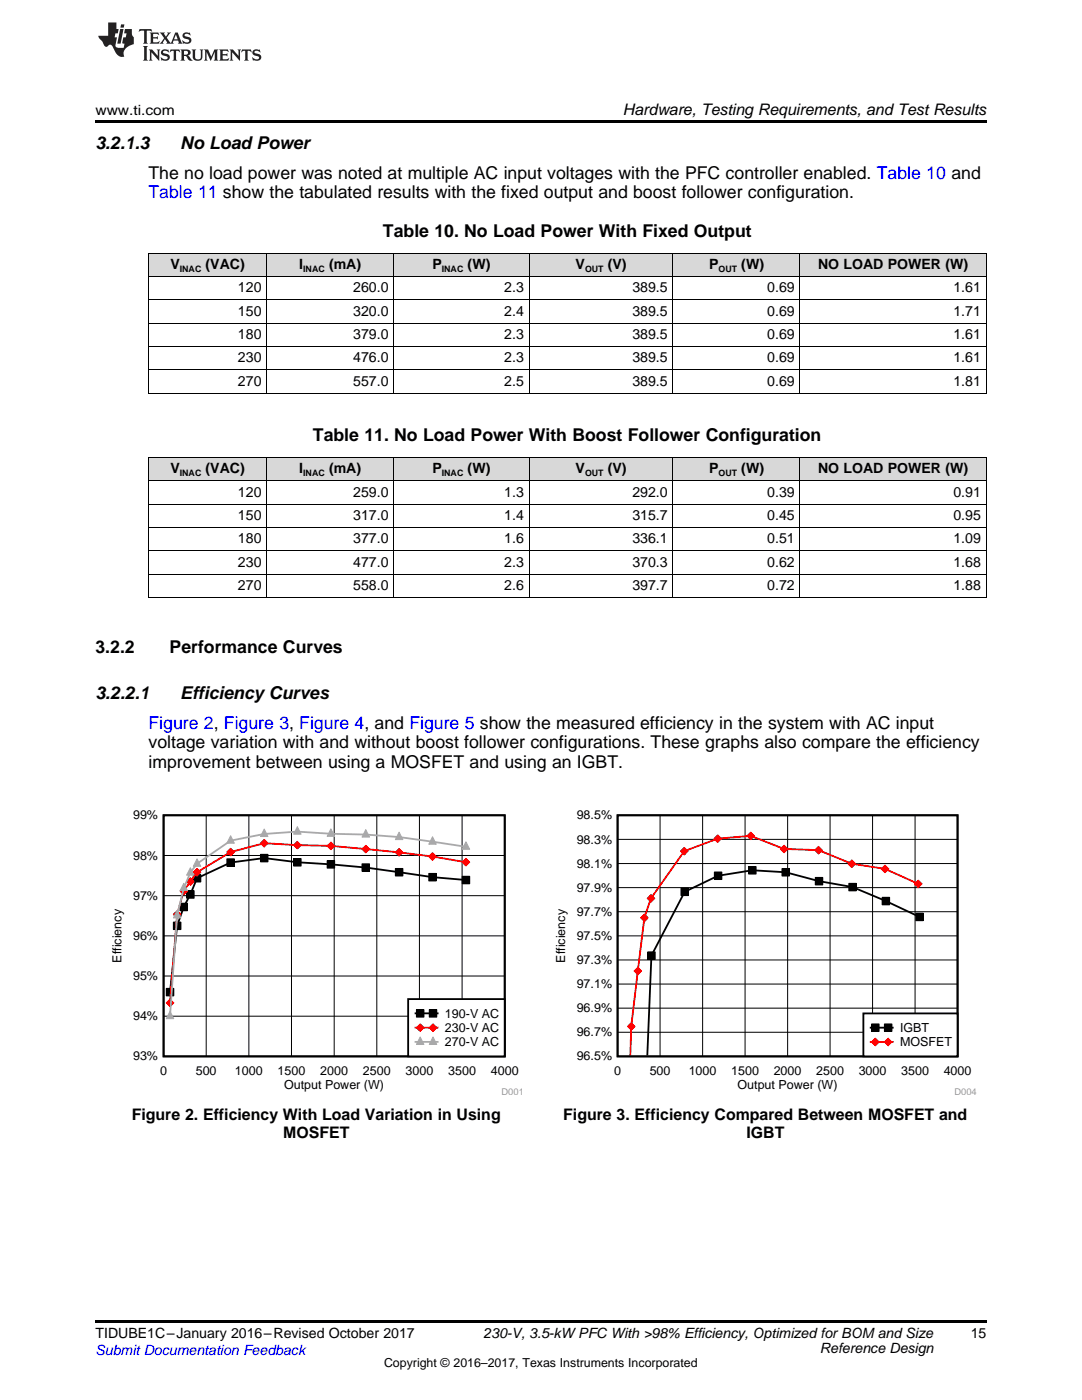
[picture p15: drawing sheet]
<svg xmlns="http://www.w3.org/2000/svg" width="216mm" height="279mm" viewBox="0 0 216 279" stroke-linecap="round" stroke-linejoin="round" font-family="sans-serif">
<defs><g id="words">
<g font-size="3.5">
<text x="19" y="29.7">3.2.1.3</text>
<text x="36" y="29.7">No Load Power</text>
<text x="29.6" y="35.6">The no load power was noted at multiple AC input voltages with the PFC controller enabled. Table 10 and</text>
<text x="76.4" y="47.3">Table 10. No Load Power With Fixed Output</text>
<text x="62.4" y="88.1">Table 11. No Load Power With Boost Follower Configuration</text>
<text x="19" y="130.3">3.2.2</text>
<text x="33.8" y="130.3">Performance Curves</text>
<text x="19" y="139.5">3.2.2.1</text>
<text x="36" y="139.5">Efficiency Curves</text>
<text x="29.6" y="149.3">voltage variation with and without boost follower configurations. These graphs also compare the efficiency</text>
<text x="29.6" y="153.2">improvement between using a MOSFET and using an IGBT.</text>
</g>
<g font-size="3.5" fill="#00f">
<text x="29.6" y="39.5">Table 11 show the tabulated results with the fixed output and boost follower configuration.</text>
<text x="29.6" y="145.5">Figure 2, Figure 3, Figure 4, and Figure 5 show the measured efficiency in the system with AC input</text>
</g>
<g font-size="3.2">
<text x="124.3" y="23">Hardware, Testing Requirements, and Test Results</text>
<text x="26.3" y="223.5">Figure 2. Efficiency With Load Variation in Using</text>
<text x="56.5" y="227">MOSFET</text>
<text x="112.4" y="223.5">Figure 3. Efficiency Compared Between MOSFET and</text>
<text x="148.9" y="227">IGBT</text>
</g>
<g font-size="2.8">
<text x="19" y="23">www.ti.com</text>
<text x="34" y="53.7">V</text>
<text x="41" y="53.7">(VAC)</text>
<text x="59.7" y="53.7">I</text>
<text x="65.7" y="53.7">(mA)</text>
<text x="86.3" y="53.7">P</text>
<text x="93.3" y="53.7">(W)</text>
<text x="114.9" y="53.7">V</text>
<text x="121.3" y="53.7">(V)</text>
<text x="141.5" y="53.7">P</text>
<text x="147.9" y="53.7">(W)</text>
<text x="163.2" y="53.7">NO LOAD POWER (W)</text>
<text x="47.5" y="58.3">120</text>
<text x="70.5" y="58.3">260.0</text>
<text x="100.6" y="58.3">2.3</text>
<text x="126.2" y="58.3">389.5</text>
<text x="153.1" y="58.3">0.69</text>
<text x="190.3" y="58.3">1.61</text>
<text x="47.5" y="63">150</text>
<text x="70.5" y="63">320.0</text>
<text x="100.6" y="63">2.4</text>
<text x="126.2" y="63">389.5</text>
<text x="153.1" y="63">0.69</text>
<text x="190.3" y="63">1.71</text>
<text x="47.5" y="67.7">180</text>
<text x="70.5" y="67.7">379.0</text>
<text x="100.6" y="67.7">2.3</text>
<text x="126.2" y="67.7">389.5</text>
<text x="153.1" y="67.7">0.69</text>
<text x="190.3" y="67.7">1.61</text>
<text x="47.5" y="72.3">230</text>
<text x="47.5" y="77">270</text>
<text x="70.5" y="72.3">476.0</text>
<text x="70.5" y="77">557.0</text>
<text x="100.6" y="72.3">2.3</text>
<text x="100.6" y="77">2.5</text>
<text x="126.2" y="72.3">389.5</text>
<text x="126.2" y="77">389.5</text>
<text x="153.1" y="72.3">0.69</text>
<text x="153.1" y="77">0.69</text>
<text x="190.3" y="72.3">1.61</text>
<text x="190.3" y="77">1.81</text>
<text x="34" y="94.5">V</text>
<text x="41" y="94.5">(VAC)</text>
<text x="59.7" y="94.5">I</text>
<text x="65.7" y="94.5">(mA)</text>
<text x="86.3" y="94.5">P</text>
<text x="93.3" y="94.5">(W)</text>
<text x="114.9" y="94.5">V</text>
<text x="121.3" y="94.5">(V)</text>
<text x="141.5" y="94.5">P</text>
<text x="147.9" y="94.5">(W)</text>
<text x="163.2" y="94.5">NO LOAD POWER (W)</text>
<text x="47.5" y="99.1">120</text>
<text x="70.5" y="99.1">259.0</text>
<text x="100.6" y="99.1">1.3</text>
<text x="126.2" y="99.1">292.0</text>
<text x="153.1" y="99.1">0.39</text>
<text x="190.3" y="99.1">0.91</text>
<text x="47.5" y="103.8">150</text>
<text x="70.5" y="103.8">317.0</text>
<text x="100.6" y="103.8">1.4</text>
<text x="126.2" y="103.8">315.7</text>
<text x="153.1" y="103.8">0.45</text>
<text x="190.3" y="103.8">0.95</text>
<text x="47.5" y="108.4">180</text>
<text x="47.5" y="113.1">230</text>
<text x="70.5" y="108.4">377.0</text>
<text x="70.5" y="113.1">477.0</text>
<text x="100.6" y="108.4">1.6</text>
<text x="100.6" y="113.1">2.3</text>
<text x="126.2" y="108.4">336.1</text>
<text x="126.2" y="113.1">370.3</text>
<text x="153.1" y="108.4">0.51</text>
<text x="153.1" y="113.1">0.62</text>
<text x="190.3" y="108.4">1.09</text>
<text x="190.3" y="113.1">1.68</text>
<text x="47.5" y="117.8">270</text>
<text x="70.5" y="117.8">558.0</text>
<text x="100.6" y="117.8">2.6</text>
<text x="126.2" y="117.8">397.7</text>
<text x="153.1" y="117.8">0.72</text>
<text x="190.3" y="117.8">1.88</text>
<text x="19" y="267.1">TIDUBE1C–January 2016–Revised October 2017</text>
<text x="96.4" y="267.1">230-V, 3.5-kWPFC With &gt;98% Efficiency, Optimized for BOM and Size</text>
<text x="163.6" y="269.9">Reference Design</text>
<text x="193.7" y="267">15</text>
</g>
<text font-size="2.8" fill="#00f" x="19" y="270.4">Submit Documentation Feedback</text>
<g font-size="2.5">
<text x="26.6" y="163.5">99%</text>
<text x="115.1" y="163.5">98.5%</text>
<text x="26.6" y="171.5">98%</text>
<text x="115.1" y="173.2">98.1%</text>
<text x="115.1" y="168.3">98.3%</text>
<text x="26.6" y="179.6">97%</text>
<text x="115.1" y="178">97.9%</text>
<text x="115.1" y="182.8">97.7%</text>
<text x="26.6" y="187.6">96%</text>
<text x="115.1" y="187.6">97.5%</text>
<text x="24.2" y="192.1" transform="rotate(-90 24.2 192.1)">Efficiency</text>
<text x="26.6" y="195.6">95%</text>
<text x="112.8" y="192.1" transform="rotate(-90 112.8 192.1)">Efficiency</text>
<text x="115.1" y="197.2">97.1%</text>
<text x="115.1" y="192.4">97.3%</text>
<text x="26.6" y="203.6">94%</text>
<text x="88.8" y="203.1">190-V AC</text>
<text x="115.1" y="202">96.9%</text>
<text x="88.8" y="206">230-V AC</text>
<text x="88.8" y="208.8">270-V AC</text>
<text x="115.1" y="206.8">96.7%</text>
<text x="179.6" y="206">IGBT</text>
<text x="179.6" y="208.8">MOSFET</text>
<text x="26.6" y="211.6">93%</text>
<text x="31.9" y="214.5">0</text>
<text x="39.1" y="214.5">500</text>
<text x="46.9" y="214.5">1000</text>
<text x="55.4" y="214.5">1500</text>
<text x="63.9" y="214.5">2000</text>
<text x="72.4" y="214.5">2500</text>
<text x="80.9" y="214.5">3000</text>
<text x="89.4" y="214.5">3500</text>
<text x="97.9" y="214.5">4000</text>
<text x="115.1" y="211.6">96.5%</text>
<text x="122.5" y="214.5">0</text>
<text x="129.6" y="214.5">500</text>
<text x="137.4" y="214.5">1000</text>
<text x="145.9" y="214.5">1500</text>
<text x="154.4" y="214.5">2000</text>
<text x="162.9" y="214.5">2500</text>
<text x="171.3" y="214.5">3000</text>
<text x="179.8" y="214.5">3500</text>
<text x="188.3" y="214.5">4000</text>
<text x="56.7" y="217.3">Output Power (W)</text>
<text x="147.2" y="217.3">Output Power (W)</text>
<text x="76.6" y="272.7">Copyright © 2016–2017, Texas Instruments Incorporated</text>
</g>
<g font-size="1.9" fill="#999">
<text x="100.1" y="218.4">D001</text>
<text x="190.5" y="218.4">D004</text>
</g>
<g font-size="1.8">
<text x="35.9" y="54.3">INAC</text>
<text x="60.5" y="54.3">INAC</text>
<text x="88.2" y="54.3">INAC</text>
<text x="116.7" y="54.3">OUT</text>
<text x="143.4" y="54.3">OUT</text>
<text x="35.9" y="95">INAC</text>
<text x="60.5" y="95">INAC</text>
<text x="88.2" y="95">INAC</text>
<text x="116.7" y="95">OUT</text>
<text x="143.4" y="95">OUT</text>
</g>
</g></defs>
<g fill="#d8d8d8">
<path d="M29.6 91.4h23.7v4.6h-23.7z"/>
<path d="M53.3 91.4h25.3v4.6h-25.3z"/>
<path d="M78.6 91.4h27v4.6h-27z"/>
<path d="M105.6 91.4h28.7v4.6h-28.7z"/>
<path d="M134.3 91.4h25.4v4.6h-25.4z"/>
<path d="M159.7 91.4h37.1v4.6h-37.1z"/>
<path d="M29.6 50.6h23.7v4.6h-23.7z"/>
<path d="M53.3 50.6h25.3v4.6h-25.3z"/>
<path d="M78.6 50.6h27v4.6h-27z"/>
<path d="M105.6 50.6h28.7v4.6h-28.7z"/>
<path d="M134.3 50.6h25.4v4.6h-25.4z"/>
<path d="M159.7 50.6h37.1v4.6h-37.1z"/>
</g>
<path d="M19 263.5h177.8v.6h-177.8z" fill="#000"/>
<path d="M22.4 161.8h81.7v56.7h-81.7z" fill-rule="evenodd" fill="#fff"/>
<path d="M32.6 162.7h68.1v48.1h-68.1zM93 175.6l-6.7-.5a204.4 204.4 0 0 0-27-3l-6.6-.9-6.7 .9-6.7 3.2-1.3 3.2-1.3 2.5-1.4 3.8-1.4 13.2" fill="none" stroke="#000" stroke-width=".36"/>
<g fill="none" stroke="#000" stroke-width=".2">
<path d="M32.6 178.8h68.1M32.6 170.7h68.1M37.2 177.8h1.5v1.5h-1.5zM38.6 174.5h1.5v1.5h-1.5zM41.1 162.7v48.1M45.3 171.4h1.5v1.5h-1.5zM49.7 162.7v48.1M52 170.5h1.5v1.5h-1.5zM58.2 162.7v48.1M58.6 171.3h1.5v1.5h-1.5zM65.3 171.8h1.5v1.5h-1.5zM66.7 162.7v48.1"/>
<path d="M72.2 172.4h1.5v1.5h-1.5zM75.2 162.7v48.1M78.9 173.3h1.5v1.5h-1.5zM83.7 162.7v48.1M85.6 174.3h1.5v1.5h-1.5zM92.2 162.7v48.1M92.2 174.9h1.5v1.5h-1.5zM32.6 194.8h68.1M32.6 186.8h68.1M33.2 197.3h1.5v1.4h-1.5zM34.6 184h1.5v1.5h-1.5zM35.9 180.3h1.5v1.5h-1.5z"/>
<path d="M32.6 202.8h68.1"/>
</g>
<g fill="#000">
<path d="M37.2 177.8h1.5v1.5h-1.5z" fill-rule="evenodd"/>
<path d="M38.6 174.5h1.5v1.5h-1.5z" fill-rule="evenodd"/>
<path d="M45.3 171.4h1.5v1.5h-1.5z" fill-rule="evenodd"/>
<path d="M52 170.5h1.5v1.5h-1.5z" fill-rule="evenodd"/>
<path d="M58.6 171.3h1.5v1.5h-1.5z" fill-rule="evenodd"/>
<path d="M65.3 171.8h1.5v1.5h-1.5z" fill-rule="evenodd"/>
<path d="M72.2 172.4h1.5v1.5h-1.5z" fill-rule="evenodd"/>
<path d="M78.9 173.3h1.5v1.5h-1.5z" fill-rule="evenodd"/>
<path d="M85.6 174.3h1.5v1.5h-1.5z" fill-rule="evenodd"/>
<path d="M92.2 174.9h1.5v1.5h-1.5z" fill-rule="evenodd"/>
<path d="M33.2 197.3h1.5v1.4h-1.5z" fill-rule="evenodd"/>
<path d="M34.6 184h1.5v1.5h-1.5z" fill-rule="evenodd"/>
<path d="M35.9 180.3h1.5v1.5h-1.5z" fill-rule="evenodd"/>
</g>
<path d="M93 172.1a263.9 263.9 0 0 0-27-3.3l-6.7-.1-6.6-.4-6.7 1.7-6.7 4.1-2.6 3.7-1.4 4.7-1.4 17.6" fill="none" stroke="#f00" stroke-width=".36"/>
<path d="M33.9 199.4l.8 .7-.8 .8-.7-.8z" fill-rule="evenodd" fill="#f00"/>
<path d="M33.9 199.4l.8 .7-.8 .8-.7-.8z" fill="none" stroke="#f00" stroke-width=".2"/>
<path d="M34.6 182.5l.7-.8 .8 .8-.8 .8z" fill-rule="evenodd" fill="#f00"/>
<path d="M34.6 182.5l.7-.8 .8 .8-.8 .8z" fill="none" stroke="#f00" stroke-width=".2"/>
<path d="M35.9 177.8l.8-.7 .7 .7-.7 .8z" fill-rule="evenodd" fill="#f00"/>
<path d="M35.9 177.8l.8-.7 .7 .7-.7 .8z" fill="none" stroke="#f00" stroke-width=".2"/>
<path d="M37.2 175.9l.8-.7 .8 .7-.8 .8z" fill-rule="evenodd" fill="#f00"/>
<path d="M37.2 175.9l.8-.7 .8 .7-.8 .8z" fill="none" stroke="#f00" stroke-width=".2"/>
<path d="M39.3 173.3l.8 .8-.8 .7-.7-.7z" fill-rule="evenodd" fill="#f00"/>
<path d="M39.3 173.3l.8 .8-.8 .7-.7-.7z" fill="none" stroke="#f00" stroke-width=".2"/>
<path d="M45.2 170.1l.8-.8 .8 .8-.8 .7z" fill-rule="evenodd" fill="#f00"/>
<path d="M45.2 170.1l.8-.8 .8 .8-.8 .7z" fill="none" stroke="#f00" stroke-width=".2"/>
<path d="M52.7 167.5l.8 .8-.8 .8-.7-.8z" fill-rule="evenodd" fill="#f00"/>
<path d="M52.7 167.5l.8 .8-.8 .8-.7-.8z" fill="none" stroke="#f00" stroke-width=".2"/>
<path d="M59.3 167.9l.8 .8-.8 .7-.7-.7z" fill-rule="evenodd" fill="#f00"/>
<path d="M59.3 167.9l.8 .8-.8 .7-.7-.7z" fill="none" stroke="#f00" stroke-width=".2"/>
<path d="M66 168.1l.8 .7-.8 .8-.7-.8z" fill-rule="evenodd" fill="#f00"/>
<path d="M66 168.1l.8 .7-.8 .8-.7-.8z" fill="none" stroke="#f00" stroke-width=".2"/>
<path d="M72.2 169.5l.8-.8 .8 .8-.8 .7z" fill-rule="evenodd" fill="#f00"/>
<path d="M72.2 169.5l.8-.8 .8 .8-.8 .7z" fill="none" stroke="#f00" stroke-width=".2"/>
<path d="M79.6 169.3l.8 .8-.8 .8-.7-.8z" fill-rule="evenodd" fill="#f00"/>
<path d="M79.6 169.3l.8 .8-.8 .8-.7-.8z" fill="none" stroke="#f00" stroke-width=".2"/>
<path d="M86.3 170.2l.8 .7-.8 .8-.8-.8z" fill-rule="evenodd" fill="#f00"/>
<path d="M86.3 170.2l.8 .7-.8 .8-.8-.8z" fill="none" stroke="#f00" stroke-width=".2"/>
<path d="M93 171.3l.7 .8-.7 .7-.8-.7z" fill-rule="evenodd" fill="#f00"/>
<path d="M93 171.3l.7 .8-.7 .7-.8-.7z" fill="none" stroke="#f00" stroke-width=".2"/>
<path d="M93 169l-13.4-1.9-6.6-.5-7-.2-6.7-.4-6.6 .4-6.7 1.4-6.7 4.6-1.3 1.8-1.3 3.1-1.4 5.4-1.4 20.1" fill="none" stroke="#aaa" stroke-width=".36"/>
<path d="M33.9 201.8l.8 1.5h-1.5z" fill="#aaa"/>
<path d="M33.9 201.8l.8 1.5h-1.5z" fill="none" stroke="#aaa" stroke-width=".2"/>
<path d="M35.3 181.7l.8 1.5h-1.5z" fill="#aaa"/>
<path d="M35.3 181.7l.8 1.5h-1.5z" fill="none" stroke="#aaa" stroke-width=".2"/>
<path d="M36.7 176.3l.7 1.5h-1.5z" fill="#aaa"/>
<path d="M36.7 176.3l.7 1.5h-1.5z" fill="none" stroke="#aaa" stroke-width=".2"/>
<path d="M38 173.2l.7 1.5h-1.5z" fill="#aaa"/>
<path d="M38 173.2l.7 1.5h-1.5z" fill="none" stroke="#aaa" stroke-width=".2"/>
<path d="M39.3 171.4l.8 1.5h-1.5z" fill="#aaa"/>
<path d="M39.3 171.4l.8 1.5h-1.5z" fill="none" stroke="#aaa" stroke-width=".2"/>
<path d="M46 166.8l.8 1.5h-1.5z" fill="#aaa"/>
<path d="M46 166.8l.8 1.5h-1.5z" fill="none" stroke="#aaa" stroke-width=".2"/>
<path d="M52.7 165.5l.8 1.4h-1.5z" fill="#aaa"/>
<path d="M52.7 165.5l.8 1.4h-1.5z" fill="none" stroke="#aaa" stroke-width=".2"/>
<path d="M59.3 165l.8 1.5h-1.5z" fill="#aaa"/>
<path d="M59.3 165l.8 1.5h-1.5z" fill="none" stroke="#aaa" stroke-width=".2"/>
<path d="M66 165.4l.8 1.5h-1.5z" fill="#aaa"/>
<path d="M66 165.4l.8 1.5h-1.5z" fill="none" stroke="#aaa" stroke-width=".2"/>
<path d="M73 165.6l.7 1.5h-1.5z" fill="#aaa"/>
<path d="M73 165.6l.7 1.5h-1.5z" fill="none" stroke="#aaa" stroke-width=".2"/>
<path d="M79.6 166.1l.8 1.5h-1.5z" fill="#aaa"/>
<path d="M79.6 166.1l.8 1.5h-1.5z" fill="none" stroke="#aaa" stroke-width=".2"/>
<path d="M86.3 167l.8 1.5h-1.5z" fill="#aaa"/>
<path d="M86.3 167l.8 1.5h-1.5z" fill="none" stroke="#aaa" stroke-width=".2"/>
<path d="M93 168l.7 1.5h-1.5z" fill="#aaa"/>
<path d="M93 168l.7 1.5h-1.5z" fill="none" stroke="#aaa" stroke-width=".2"/>
<path d="M32.6 162.7h68.1v48.1h-68.1z" fill="none" stroke="#000" stroke-width=".36"/>
<path d="M81.4 199.4h19.3v11.4h-19.3z" fill-rule="evenodd" fill="#fff"/>
<path d="M81.4 199.4h19.3v11.4h-19.3zM82.9 202.2h4.4" fill="none" stroke="#000" stroke-width=".36"/>
<g fill="#000">
<path d="M83.1 201.5h1.5v1.5h-1.5z" fill-rule="evenodd"/>
<path d="M85.7 201.5h1.5v1.5h-1.5z" fill-rule="evenodd"/>
</g>
<path d="M83.1 201.5h1.5v1.5h-1.5zM85.7 201.5h1.5v1.5h-1.5z" fill="none" stroke="#000" stroke-width=".2"/>
<path d="M82.9 205.1h4.4" fill="none" stroke="#f00" stroke-width=".36"/>
<path d="M83.1 205.1l.7-.8 .8 .8-.8 .8z" fill-rule="evenodd" fill="#f00"/>
<path d="M83.8 204.3l.8 .8-.8 .8-.7-.8z" fill="none" stroke="#f00" stroke-width=".2"/>
<path d="M86.4 204.3l.8 .8-.8 .8-.8-.8z" fill-rule="evenodd" fill="#f00"/>
<path d="M86.4 204.3l.8 .8-.8 .8-.8-.8z" fill="none" stroke="#f00" stroke-width=".2"/>
<path d="M82.9 207.9h4.4" fill="none" stroke="#aaa" stroke-width=".36"/>
<path d="M83.8 206.9l.8 1.5h-1.5z" fill="#aaa"/>
<path d="M83.8 206.9l.8 1.5h-1.5z" fill="none" stroke="#aaa" stroke-width=".2"/>
<path d="M86.4 206.9l.8 1.5h-1.5z" fill="#aaa"/>
<path d="M86.4 206.9l.8 1.5h-1.5z" fill="none" stroke="#aaa" stroke-width=".2"/>
<path d="M110.9 161.8h83.9v56.7h-83.9z" fill-rule="evenodd" fill="#fff"/>
<path d="M123.2 162.7h67.9v48.1h-67.9zM183.5 183l-6.7-3.2-6.7-2.8-6.7-1.1-6.6-1.8-6.7-.4-6.8 1.1-6.7 3.2-6.6 12.7-.8 19.9" fill="none" stroke="#000" stroke-width=".36"/>
<g fill="none" stroke="#000" stroke-width=".2">
<path d="M123.2 177.1h67.9M123.2 172.3h67.9M123.2 167.5h67.9M131.7 162.7v48.1M135.9 177.2h1.5v1.5h-1.5zM140.2 162.7v48.1M142.5 174h1.5v1.5h-1.5zM148.7 162.7v48.1M149.4 172.9h1.5v1.5h-1.5zM156 173.3h1.5v1.5h-1.5zM157.2 162.7v48.1M162.7 175.1h1.5v1.5h-1.5z"/>
<path d="M165.6 162.7v48.1M169.4 176.3h1.5v1.5h-1.5zM174.1 162.7v48.1M176 179.1h1.5v1.5h-1.5zM182.6 162.7v48.1M123.2 196.4h67.9M123.2 191.6h67.9M123.2 186.8h67.9M123.2 182h67.9M129.2 190h1.5v1.5h-1.5zM182.7 182.2h1.5v1.5h-1.5zM123.2 206h67.9"/>
<path d="M123.2 201.2h67.9"/>
</g>
<g fill="#000">
<path d="M135.9 177.2h1.5v1.5h-1.5z" fill-rule="evenodd"/>
<path d="M142.5 174h1.5v1.5h-1.5z" fill-rule="evenodd"/>
<path d="M149.4 172.9h1.5v1.5h-1.5z" fill-rule="evenodd"/>
<path d="M156 173.3h1.5v1.5h-1.5z" fill-rule="evenodd"/>
<path d="M162.7 175.1h1.5v1.5h-1.5z" fill-rule="evenodd"/>
<path d="M169.4 176.3h1.5v1.5h-1.5z" fill-rule="evenodd"/>
<path d="M129.2 190h1.5v1.5h-1.5z" fill-rule="evenodd"/>
<path d="M176 179.1h1.5v1.5h-1.5z" fill-rule="evenodd"/>
<path d="M182.7 182.2h1.5v1.5h-1.5z" fill-rule="evenodd"/>
</g>
<path d="M183.2 176.4l-6.6-3-6.6-1-6.7-2.7-6.8-.3-6.7-2.6-6.6 .6-6.7 2.5-6.6 9.4-1.3 3.9-2.6 21.6-.2 5.8" fill="none" stroke="#f00" stroke-width=".36"/>
<path d="M126 204.1l.7 .8-.7 .7-.8-.7z" fill-rule="evenodd" fill="#f00"/>
<path d="M126 204.1l.7 .8-.7 .7-.8-.7z" fill="none" stroke="#f00" stroke-width=".2"/>
<path d="M127.3 193l.7 .8-.7 .8-.8-.8z" fill-rule="evenodd" fill="#f00"/>
<path d="M127.3 193l.7 .8-.7 .8-.8-.8z" fill="none" stroke="#f00" stroke-width=".2"/>
<path d="M127.8 183.2l.8-.8 .8 .8-.8 .7z" fill-rule="evenodd" fill="#f00"/>
<path d="M127.8 183.2l.8-.8 .8 .8-.8 .7z" fill="none" stroke="#f00" stroke-width=".2"/>
<path d="M129.9 178.5l.8 .8-.8 .8-.8-.8z" fill-rule="evenodd" fill="#f00"/>
<path d="M129.9 178.5l.8 .8-.8 .8-.8-.8z" fill="none" stroke="#f00" stroke-width=".2"/>
<path d="M135.8 169.9l.7-.8 .8 .8-.8 .7z" fill-rule="evenodd" fill="#f00"/>
<path d="M135.8 169.9l.7-.8 .8 .8-.8 .7z" fill="none" stroke="#f00" stroke-width=".2"/>
<path d="M142.5 167.4l.7-.8 .8 .8-.8 .7z" fill-rule="evenodd" fill="#f00"/>
<path d="M142.5 167.4l.7-.8 .8 .8-.8 .7z" fill="none" stroke="#f00" stroke-width=".2"/>
<path d="M149 166.8l.8-.7 .8 .7-.8 .8z" fill-rule="evenodd" fill="#f00"/>
<path d="M149 166.8l.8-.7 .8 .7-.8 .8z" fill="none" stroke="#f00" stroke-width=".2"/>
<path d="M155.7 169.4l.8-.7 .7 .7-.7 .8z" fill-rule="evenodd" fill="#f00"/>
<path d="M155.7 169.4l.8-.7 .7 .7-.7 .8z" fill="none" stroke="#f00" stroke-width=".2"/>
<path d="M163.3 168.9l.8 .8-.8 .7-.7-.7z" fill-rule="evenodd" fill="#f00"/>
<path d="M163.3 168.9l.8 .8-.8 .7-.7-.7z" fill="none" stroke="#f00" stroke-width=".2"/>
<path d="M170 171.6l.7 .8-.7 .8-.8-.8z" fill-rule="evenodd" fill="#f00"/>
<path d="M170 171.6l.7 .8-.7 .8-.8-.8z" fill="none" stroke="#f00" stroke-width=".2"/>
<path d="M176.6 172.6l.8 .8-.8 .8-.8-.8z" fill-rule="evenodd" fill="#f00"/>
<path d="M176.6 172.6l.8 .8-.8 .8-.8-.8z" fill="none" stroke="#f00" stroke-width=".2"/>
<path d="M182.5 176.4l.7-.8 .8 .8-.8 .8z" fill-rule="evenodd" fill="#f00"/>
<path d="M182.5 176.4l.7-.8 .8 .8-.8 .8z" fill="none" stroke="#f00" stroke-width=".2"/>
<path d="M123.2 162.7h67.9v48.1h-67.9z" fill="none" stroke="#000" stroke-width=".36"/>
<path d="M172.3 202.2h18.8v8.6h-18.8z" fill-rule="evenodd" fill="#fff"/>
<path d="M172.3 202.2h18.8v8.6h-18.8zM173.7 205.1h4.4" fill="none" stroke="#000" stroke-width=".36"/>
<g fill="#000">
<path d="M173.9 204.4h1.5v1.5h-1.5z" fill-rule="evenodd"/>
<path d="M176.5 204.4h1.5v1.5h-1.5z" fill-rule="evenodd"/>
</g>
<path d="M173.9 204.4h1.5v1.5h-1.5zM176.5 204.4h1.5v1.5h-1.5z" fill="none" stroke="#000" stroke-width=".2"/>
<path d="M173.7 207.9h4.4" fill="none" stroke="#f00" stroke-width=".36"/>
<path d="M173.9 208l.8-.8 .7 .8-.7 .7z" fill-rule="evenodd" fill="#f00"/>
<path d="M173.9 208l.8-.8 .7 .8-.7 .7z" fill="none" stroke="#f00" stroke-width=".2"/>
<path d="M176.5 208l.7-.8 .8 .8-.8 .7z" fill-rule="evenodd" fill="#f00"/>
<path d="M176.5 208l.7-.8 .8 .8-.8 .7z" fill="none" stroke="#f00" stroke-width=".2"/>
<g fill="none" stroke="#000" stroke-width=".2">
<path d="M29.6 59.8h167.2M29.6 55.2h167.2M29.6 50.5h167.2M29.7 50.6v27.9M53.2 50.6v27.9M78.5 50.6v27.9M105.6 50.6v27.9M134.3 50.6v27.9M159.6 50.6v27.9M196.8 50.6v27.9M29.6 78.5h167.2M29.6 73.8h167.2"/>
<path d="M29.6 69.2h167.2M29.6 64.5h167.2M29.6 96h167.2M29.6 91.3h167.2M29.7 91.4v27.9M53.2 91.4v27.9M78.5 91.4v27.9M105.6 91.4v27.9M134.3 91.4v27.9M159.6 91.4v27.9M196.8 91.4v27.9M29.6 119.3h167.2"/>
<path d="M29.6 114.6h167.2M29.6 109.9h167.2M29.6 105.3h167.2M29.6 100.6h167.2"/>
</g>
<path d="M19 24h177.8v.6h-177.8z" fill="#000"/>
<g fill="#231f20">
<path d="M27.8 5.8l-.1 .6 .5-.3h.5l.1 .2v2.1l-.3 .3h1l-.2-.3v-2.1v-.2h.6l.4 .3-.1-.6zM29.9 6.5l.2 .4v1.5l-.2 .3h1.8l.1-.5a1.04 1.04 0 0 1-1.2 .1v-.6h.5l.4 .2v-.7l-.4 .2h-.5v-.6h.8l.3 .2-.1-.5zM31.9 6.5l.9 1.1-1 1.1h.9l-.2-.2 .4-.7 .5 .7-.2 .2h1.5l-.2-.2 .1-.4h.9l.2 .4-.2 .2h.9l-.2-.3-.7-1.9h-.5l-.9 2.1-.8-1.1 .8-1h-.8l.2 .3-.4 .5-.4-.6 .2-.2zM35.1 6.9l.4 .9h-.8zM36.6 6.6a.63 .63 0 0 0-.2 .7 .63 .63 0 0 0 .6 .4l.6 .2 .2 .2a.75 .75 0 0 1-.8 .4 .75 .75 0 0 1-.6-.5l.1 .7 .2-.1a1.11 1.11 0 0 0 1.5-.5 1.13 1.13 0 0 0-1.3-.9v-.3a1.04 1.04 0 0 1 1.1 .2l-.1-.6-.2 .1-.5-.1zM28.5 9.2l.3 .3v2.2l-.3 .4h1l-.2-.4v-2.2l.2-.3zM29.7 9.9l.2 .3v1.5l-.2 .4h.7l-.2-.4v-1.3l1.6 1.7v-1.9l.2-.3h-.7l.2 .3v.9l-1.1-1.2zM32.3 10a.62 .62 0 0 0-.2 .7 .62 .62 0 0 0 .6 .4l.6 .2 .2 .2a.76 .76 0 0 1-.8 .4 .76 .76 0 0 1-.6-.5l.1 .7 .2-.1a1.11 1.11 0 0 0 1.5-.6 1.13 1.13 0 0 0-1.3-.8v-.3a1.04 1.04 0 0 1 1.1 .1l-.1-.5-.2 .1-.5-.2zM34 9.9l-.1 .6a.61 .61 0 0 1 .7-.3l.1 1.5-.3 .4h1l-.3-.4 .1-1.5a.63 .63 0 0 1 .7 .3l-.1-.6zM36 9.9l.2 .3v1.5l-.2 .4h.9l-.2-.2v-.7l.6 .2a.76 .76 0 0 0 1.1 .6l-1-.9a.58 .58 0 0 0 .6-.6 .58 .58 0 0 0-.5-.6zM36.7 10.2l.1-.1a.45 .45 0 0 1 .6 .1 .45 .45 0 0 1 .1 .5l-.8 .2zM38.2 9.9l.2 .2a2.17 2.17 0 0 0 .4 1.9 .99 .99 0 0 0 1.6-.7v-1.1l.2-.3h-.7l.1 .2a1.92 1.92 0 0 1-.1 1.7 .6 .6 0 0 1-1-.5v-1.1l.2-.3zM40.7 9.9l.2 .3v1.5l-.2 .4h.7l-.2-.4v-1.4l.8 1.8 .9-1.8v1.4l-.2 .4h.9l-.3-.4v-1.5l.3-.3h-.8l-.6 1.4-.7-1.4zM43.7 9.9l.3 .3v1.5l-.3 .4h1.9l.1-.6a1.04 1.04 0 0 1-1.3 .2v-.6h.6l.4 .1v-.6l-.4 .2h-.6l.1-.6h.7l.4 .2-.1-.5zM45.8 9.9l.2 .3v1.5l-.2 .4h.8l-.3-.4v-1.3l1.6 1.7v-1.9l.2-.3h-.7l.2 .3v.9l-1.1-1.2zM48.3 9.9l-.1 .6a.61 .61 0 0 1 .7-.3v1.5l-.2 .4h.9l-.2-.4v-1.5a.63 .63 0 0 1 .8 .3l-.1-.6zM50.6 10a.62 .62 0 0 0-.2 .7 .62 .62 0 0 0 .6 .4l.6 .2 .1 .2a.76 .76 0 0 1-.7 .4 .76 .76 0 0 1-.6-.5l.1 .7 .1-.1a1.11 1.11 0 0 0 1.5-.6 1.13 1.13 0 0 0-1.2-.8l-.1-.3a1.04 1.04 0 0 1 1.2 .1l-.2-.5-.1 .1-.5-.2z"/>
<path d="M21.6 4.5v2.6h-2l.1 .4 .8 .9a.91 .91 0 0 0 .9 .9 .56 .56 0 0 1 .5-.4 .56 .56 0 0 1 .5 .3l.4 .8a1.53 1.53 0 0 0 2 1.3 1.54 1.54 0 0 1 1-2.1l.9-.4-.1-1.4a1.52 1.52 0 0 1-.3-1.6h-1.4l-.1 .9h.5l-.2 .8h-.5l-.2 .9v.2l.4 .1-.1 .9a1.93 1.93 0 0 1-1.6-.3l.2-1.8h-.4l.1-.8h.5l.2-.9h-.5v-1.3zM24 5.8l-.6 2.9h.7l.5-2.9zM24.2 4.9l-.2 .6h.7l.1-.6z"/>
</g>
<use href="#words"/>
</svg>
